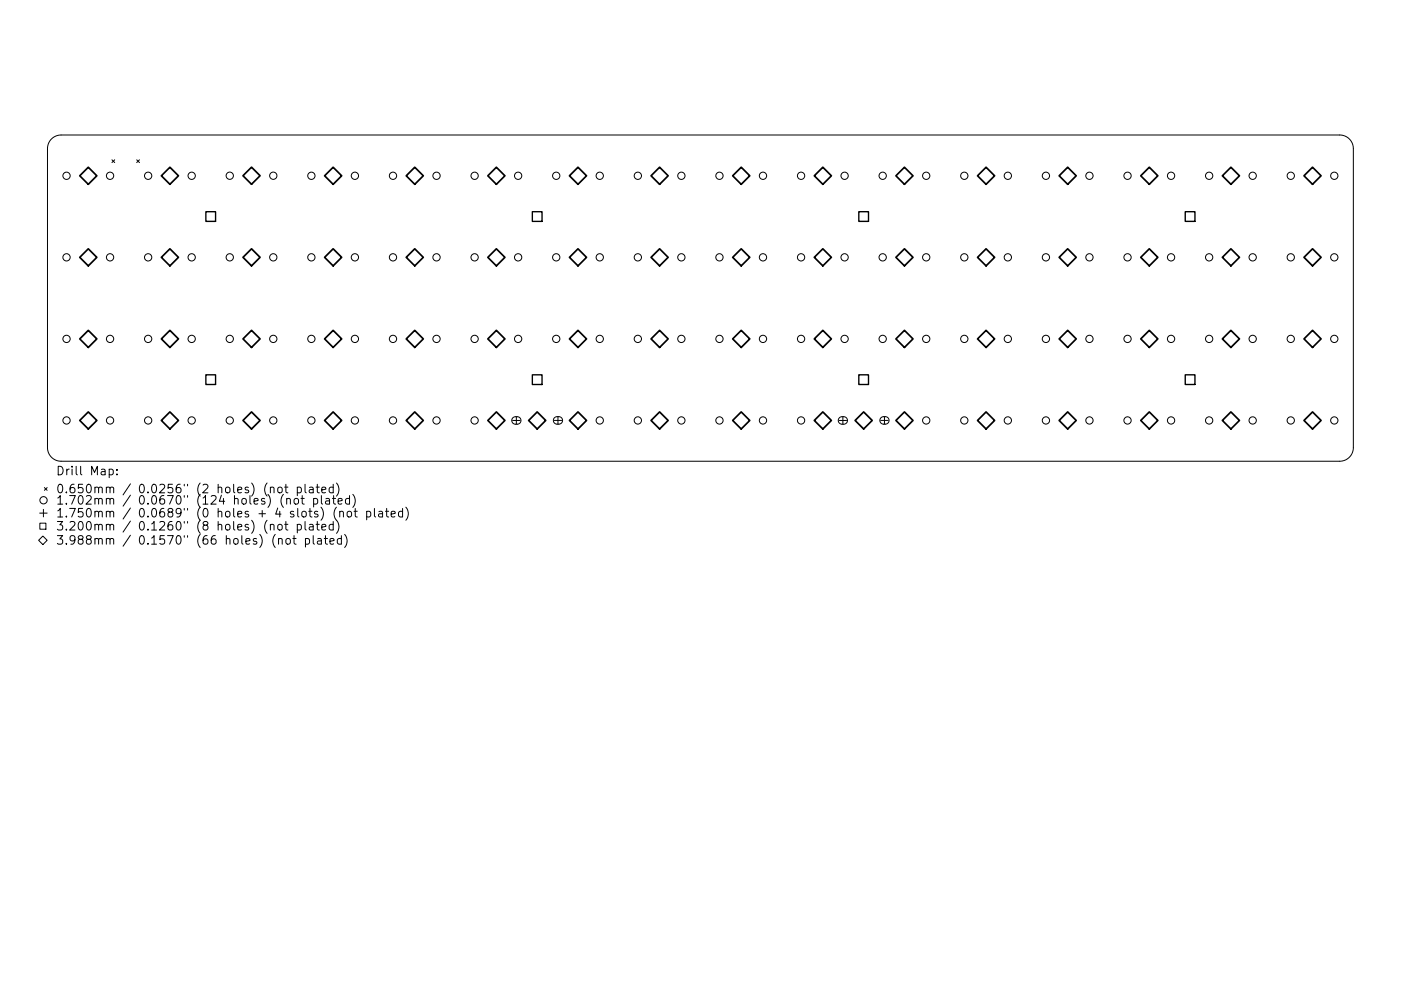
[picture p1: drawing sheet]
<svg xmlns="http://www.w3.org/2000/svg" width="297mm" height="210mm" viewBox="0 0 297 210" stroke-linecap="round" stroke-linejoin="round" font-family="sans-serif">
<defs><g id="words">
<g font-size="2.5">
<text x="11.8" y="101.4">Drill</text>
<text x="19.1" y="101.4">Map:</text>
<text x="11.8" y="105.2">0.650mm</text>
<text x="11.8" y="107.6">1.702mm</text>
<text x="29.5" y="105.2">0.0256&quot;</text>
<text x="29.5" y="107.6">0.0670&quot;</text>
<text x="41.9" y="105.2">(2</text>
<text x="41.9" y="107.6">(124</text>
<text x="46.5" y="105.2">holes)</text>
<text x="49.9" y="107.6">holes)</text>
<text x="56.5" y="105.2">(not</text>
<text x="60" y="107.6">(not</text>
<text x="63.6" y="105.2">plated)</text>
<text x="67.1" y="107.6">plated)</text>
<text x="11.8" y="110.3">1.750mm</text>
<text x="11.8" y="113.1">3.200mm</text>
<text x="29.5" y="110.3">0.0689&quot;</text>
<text x="29.5" y="113.1">0.1260&quot;</text>
<text x="41.9" y="110.3">(0</text>
<text x="41.9" y="113.1">(8</text>
<text x="46.5" y="110.3">holes</text>
<text x="46.5" y="113.1">holes)</text>
<text x="55.3" y="110.3">+</text>
<text x="56.5" y="113.1">(not</text>
<text x="59.1" y="110.3">4</text>
<text x="62.4" y="110.3">slots)</text>
<text x="63.6" y="113.1">plated)</text>
<text x="71.8" y="110.3">(not</text>
<text x="78.9" y="110.3">plated)</text>
<text x="11.8" y="116.1">3.988mm</text>
<text x="29.5" y="116.1">0.1570&quot;</text>
<text x="41.9" y="116.1">(66</text>
<text x="48.2" y="116.1">holes)</text>
<text x="58.2" y="116.1">(not</text>
<text x="65.3" y="116.1">plated)</text>
</g>
</g></defs>
<g fill="none" stroke="#000" stroke-width=".21">
<path d="M10.9 29.5a2.88 2.88 0 0 1 2.1-.9h271.1a2.88 2.88 0 0 1 2.8 2.9v63.5a2.88 2.88 0 0 1-2.8 2.9h-271.1a2.88 2.88 0 0 1-2.9-2.9v-63.5a2.88 2.88 0 0 1 .8-2zM23.7 33.9l.6 .6M24.3 33.9l-.6 .6M29 33.9l.6 .6M29.6 33.9l-.6 .6M17.1 98.9v1.6l.3 .2M108.7 89.2h1.6M108.7 88.6l.4-.2h.6a.79 .79 0 0 1 .8 .8 .79 .79 0 0 1-.8 .8h-.4a.79 .79 0 0 1-.7-.5 .79 .79 0 0 1 .1-.9zM109.5 88.4v1.6M117.5 89.2h1.6M117.6 88.6l.3-.2h.6a.79 .79 0 0 1 .8 .8 .79 .79 0 0 1-.8 .8h-.4a.79 .79 0 0 1-.7-.5 .79 .79 0 0 1 .2-.9zM118.3 88.4v1.6"/>
<path d="M177.9 89.2h1.6M178 88.6l.3-.2h.6a.79 .79 0 0 1 .8 .8 .79 .79 0 0 1-.8 .8h-.4a.79 .79 0 0 1-.7-.5 .79 .79 0 0 1 .2-.9zM178.7 88.4v1.6M186.7 89.2h1.6M186.8 88.6l.3-.2h.6a.79 .79 0 0 1 .8 .8 .79 .79 0 0 1-.8 .8h-.4a.79 .79 0 0 1-.7-.5 .79 .79 0 0 1 .2-.9zM187.5 88.4v1.6M8.2 114.6l.9-.9 .9 .9-.9 .9zM8.4 108.9h1.6M8.4 111h1.3v1.3h-1.3zM9.2 108.1v1.6M9.4 103.4l.6 .6M10 103.4l-.6 .6"/>
<path d="M22.5 103.5l.3-.1h.4l.1 1.2M22.5 105.9l.3-.2 .4 .1 .1 1.2M22.5 108.6l.3-.1 .4 .1 .1 1.1M22.5 111.4l.3-.2 .4 .1 .1 1.2M22.5 114.4l.3-.2 .4 .1 .1 1.2M23.3 103.6l.3-.2h.4l.1 1.2M23.3 106l.3-.3 .4 .1 .1 1.2M23.3 108.7l.3-.2 .4 .1 .1 1.1M23.3 111.5l.3-.3 .4 .1 .1 1.2M23.3 114.5l.3-.3 .4 .1 .1 1.2M27.7 102.7l-1.6 2.3M27.7 105.1l-1.6 2.3"/>
<path d="M27.7 107.8l-1.6 2.3M27.7 110.6l-1.6 2.3M27.7 113.6l-1.6 2.3M39.1 102.7v.4M39.1 105.1v.4M39.1 107.9v.3M39.1 110.6v.4M39.1 113.6v.4M39.8 102.7v.4M39.8 105.1v.4M39.8 107.9v.3M39.8 110.6v.4"/>
<path d="M39.8 113.6v.4M62.3 108.6l-.5-.1-.2 .2 .1 .3 .6 .2v.4h-.7M71.3 107.6a2.08 2.08 0 0 0 0 2.8M77.7 108.6l.6-.1 .3 .3v.5l-.2 .3h-.7M77.7 108.5v1.8"/>
<circle cx="14.1" cy="37.3" r=".77"/>
<circle cx="23.3" cy="37.3" r=".77"/>
<circle cx="31.4" cy="37.3" r=".77"/>
<circle cx="40.6" cy="37.3" r=".77"/>
<circle cx="48.7" cy="37.3" r=".77"/>
<circle cx="57.9" cy="37.3" r=".77"/>
<circle cx="66" cy="37.3" r=".77"/>
<circle cx="75.2" cy="37.3" r=".77"/>
<circle cx="83.3" cy="37.3" r=".77"/>
<circle cx="92.6" cy="37.3" r=".77"/>
<circle cx="100.6" cy="37.3" r=".77"/>
<circle cx="109.9" cy="37.3" r=".77"/>
<circle cx="117.9" cy="37.3" r=".77"/>
<circle cx="127.2" cy="37.3" r=".77"/>
<circle cx="135.2" cy="37.3" r=".77"/>
<circle cx="144.5" cy="37.3" r=".77"/>
<circle cx="152.5" cy="37.3" r=".77"/>
<circle cx="161.8" cy="37.3" r=".77"/>
<circle cx="169.8" cy="37.3" r=".77"/>
<circle cx="179.1" cy="37.3" r=".77"/>
<circle cx="187.1" cy="37.3" r=".77"/>
<circle cx="196.4" cy="37.3" r=".77"/>
<circle cx="204.5" cy="37.3" r=".77"/>
<circle cx="213.7" cy="37.3" r=".77"/>
<circle cx="221.8" cy="37.3" r=".77"/>
<circle cx="231" cy="37.3" r=".77"/>
<circle cx="239.1" cy="37.3" r=".77"/>
<circle cx="248.3" cy="37.3" r=".77"/>
<circle cx="256.4" cy="37.3" r=".77"/>
<circle cx="265.6" cy="37.3" r=".77"/>
<circle cx="273.7" cy="37.3" r=".77"/>
<circle cx="282.9" cy="37.3" r=".77"/>
<circle cx="14.1" cy="54.6" r=".77"/>
<circle cx="23.3" cy="54.6" r=".77"/>
<circle cx="31.4" cy="54.6" r=".77"/>
<circle cx="40.6" cy="54.6" r=".77"/>
<circle cx="48.7" cy="54.6" r=".77"/>
<circle cx="57.9" cy="54.6" r=".77"/>
<circle cx="66" cy="54.6" r=".77"/>
<circle cx="75.2" cy="54.6" r=".77"/>
<circle cx="83.3" cy="54.6" r=".77"/>
<circle cx="92.6" cy="54.6" r=".77"/>
<circle cx="100.6" cy="54.6" r=".77"/>
<circle cx="109.9" cy="54.6" r=".77"/>
<circle cx="117.9" cy="54.6" r=".77"/>
<circle cx="127.2" cy="54.6" r=".77"/>
<circle cx="135.2" cy="54.6" r=".77"/>
<circle cx="144.5" cy="54.6" r=".77"/>
<circle cx="152.5" cy="54.6" r=".77"/>
<circle cx="161.8" cy="54.6" r=".77"/>
<circle cx="169.8" cy="54.6" r=".77"/>
<circle cx="179.1" cy="54.6" r=".77"/>
<circle cx="187.1" cy="54.6" r=".77"/>
<circle cx="196.4" cy="54.6" r=".77"/>
<circle cx="204.5" cy="54.6" r=".77"/>
<circle cx="213.7" cy="54.6" r=".77"/>
<circle cx="221.8" cy="54.6" r=".77"/>
<circle cx="231" cy="54.6" r=".77"/>
<circle cx="239.1" cy="54.6" r=".77"/>
<circle cx="248.3" cy="54.6" r=".77"/>
<circle cx="256.4" cy="54.6" r=".77"/>
<circle cx="265.6" cy="54.6" r=".77"/>
<circle cx="273.7" cy="54.6" r=".77"/>
<circle cx="282.9" cy="54.6" r=".77"/>
<circle cx="14.1" cy="71.9" r=".77"/>
<circle cx="23.3" cy="71.9" r=".77"/>
<circle cx="31.4" cy="71.9" r=".77"/>
<circle cx="40.6" cy="71.9" r=".77"/>
<circle cx="48.7" cy="71.9" r=".77"/>
<circle cx="57.9" cy="71.9" r=".77"/>
<circle cx="66" cy="71.9" r=".77"/>
<circle cx="75.2" cy="71.9" r=".77"/>
<circle cx="83.3" cy="71.9" r=".77"/>
<circle cx="92.6" cy="71.9" r=".77"/>
<circle cx="100.6" cy="71.9" r=".77"/>
<circle cx="109.9" cy="71.9" r=".77"/>
<circle cx="117.9" cy="71.9" r=".77"/>
<circle cx="127.2" cy="71.9" r=".77"/>
<circle cx="135.2" cy="71.9" r=".77"/>
<circle cx="144.5" cy="71.9" r=".77"/>
<circle cx="152.5" cy="71.9" r=".77"/>
<circle cx="161.8" cy="71.9" r=".77"/>
<circle cx="169.8" cy="71.9" r=".77"/>
<circle cx="179.1" cy="71.9" r=".77"/>
<circle cx="187.1" cy="71.9" r=".77"/>
<circle cx="196.4" cy="71.9" r=".77"/>
<circle cx="204.5" cy="71.9" r=".77"/>
<circle cx="213.7" cy="71.9" r=".77"/>
<circle cx="221.8" cy="71.9" r=".77"/>
<circle cx="231" cy="71.9" r=".77"/>
<circle cx="239.1" cy="71.9" r=".77"/>
<circle cx="248.3" cy="71.9" r=".77"/>
<circle cx="256.4" cy="71.9" r=".77"/>
<circle cx="265.6" cy="71.9" r=".77"/>
<circle cx="273.7" cy="71.9" r=".77"/>
<circle cx="282.9" cy="71.9" r=".77"/>
<circle cx="14.1" cy="89.2" r=".77"/>
<circle cx="23.3" cy="89.2" r=".77"/>
<circle cx="31.4" cy="89.2" r=".77"/>
<circle cx="40.6" cy="89.2" r=".77"/>
<circle cx="48.7" cy="89.2" r=".77"/>
<circle cx="57.9" cy="89.2" r=".77"/>
<circle cx="66" cy="89.2" r=".77"/>
<circle cx="75.2" cy="89.2" r=".77"/>
<circle cx="83.3" cy="89.2" r=".77"/>
<circle cx="92.6" cy="89.2" r=".77"/>
<circle cx="100.6" cy="89.2" r=".77"/>
<circle cx="127.2" cy="89.2" r=".77"/>
<circle cx="135.2" cy="89.2" r=".77"/>
<circle cx="144.5" cy="89.2" r=".77"/>
<circle cx="152.5" cy="89.2" r=".77"/>
<circle cx="161.8" cy="89.2" r=".77"/>
<circle cx="169.8" cy="89.2" r=".77"/>
<circle cx="196.4" cy="89.2" r=".77"/>
<circle cx="204.5" cy="89.2" r=".77"/>
<circle cx="213.7" cy="89.2" r=".77"/>
<circle cx="221.8" cy="89.2" r=".77"/>
<circle cx="231" cy="89.2" r=".77"/>
<circle cx="239.1" cy="89.2" r=".77"/>
<circle cx="248.3" cy="89.2" r=".77"/>
<circle cx="256.4" cy="89.2" r=".77"/>
<circle cx="265.6" cy="89.2" r=".77"/>
<circle cx="273.7" cy="89.2" r=".77"/>
<circle cx="282.9" cy="89.2" r=".77"/>
<circle cx="9.2" cy="106.1" r=".77"/>
</g>
<path d="M43.6 44.9h2.1v2.1h-2.1zM112.9 44.9h2v2.1h-2zM182.1 44.9h2v2.1h-2zM251.3 44.9h2v2.1h-2zM43.6 79.5h2.1v2.1h-2.1zM112.9 79.5h2v2.1h-2zM182.1 79.5h2v2.1h-2zM251.3 79.5h2v2.1h-2z" fill="none" stroke="#000" stroke-width=".29"/>
<g fill="none" stroke="#000" stroke-width=".36">
<path d="M16.9 37.3l1.8-1.8 1.8 1.8-1.8 1.8zM34.2 37.3l1.8-1.8 1.8 1.8-1.8 1.8zM53.3 35.5l1.8 1.8-1.8 1.8-1.8-1.8zM68.8 37.3l1.8-1.8 1.8 1.8-1.8 1.8zM87.9 35.5l1.8 1.8-1.8 1.8-1.8-1.8zM103.4 37.3l1.8-1.8 1.9 1.8-1.9 1.8zM120.7 37.3l1.8-1.8 1.9 1.8-1.9 1.8zM138 37.3l1.8-1.8 1.9 1.8-1.9 1.8zM155.3 37.3l1.9-1.8 1.8 1.8-1.8 1.8zM172.6 37.3l1.9-1.8 1.8 1.8-1.8 1.8zM190 37.3l1.8-1.8 1.8 1.8-1.8 1.8zM207.3 37.3l1.8-1.8 1.8 1.8-1.8 1.8z"/>
<path d="M226.4 35.5l1.8 1.8-1.8 1.8-1.8-1.8zM241.9 37.3l1.8-1.8 1.8 1.8-1.8 1.8zM259.2 37.3l1.8-1.8 1.8 1.8-1.8 1.8zM276.5 37.3l1.8-1.8 1.8 1.8-1.8 1.8zM18.7 52.8l1.8 1.8-1.8 1.8-1.8-1.8zM34.2 54.6l1.8-1.8 1.8 1.8-1.8 1.8zM53.3 52.8l1.8 1.8-1.8 1.8-1.8-1.8zM68.8 54.6l1.8-1.8 1.8 1.8-1.8 1.8zM87.9 52.8l1.8 1.8-1.8 1.8-1.8-1.8zM103.4 54.6l1.8-1.8 1.9 1.8-1.9 1.8zM122.5 52.8l1.9 1.8-1.9 1.8-1.8-1.8zM138 54.6l1.8-1.8 1.9 1.8-1.9 1.8z"/>
<path d="M157.2 52.8l1.8 1.8-1.8 1.8-1.9-1.8zM172.6 54.6l1.9-1.8 1.8 1.8-1.8 1.8zM191.8 52.8l1.8 1.8-1.8 1.8-1.8-1.8zM209.1 52.8l1.8 1.8-1.8 1.8-1.8-1.8zM226.4 52.8l1.8 1.8-1.8 1.8-1.8-1.8zM241.9 54.6l1.8-1.8 1.8 1.8-1.8 1.8zM261 52.8l1.8 1.8-1.8 1.8-1.8-1.8zM278.3 52.8l1.8 1.8-1.8 1.8-1.8-1.8zM16.9 71.9l1.8-1.8 1.8 1.8-1.8 1.8zM34.2 71.9l1.8-1.8 1.8 1.8-1.8 1.8zM51.5 71.9l1.8-1.8 1.8 1.8-1.8 1.8zM68.8 71.9l1.8-1.8 1.8 1.8-1.8 1.8z"/>
<path d="M86.1 71.9l1.8-1.8 1.8 1.8-1.8 1.8zM103.4 71.9l1.8-1.8 1.9 1.8-1.9 1.8zM120.7 71.9l1.8-1.8 1.9 1.8-1.9 1.8zM138 71.9l1.8-1.8 1.9 1.8-1.9 1.8zM155.3 71.9l1.9-1.8 1.8 1.8-1.8 1.8zM172.6 71.9l1.9-1.8 1.8 1.8-1.8 1.8zM190 71.9l1.8-1.8 1.8 1.8-1.8 1.8zM207.3 71.9l1.8-1.8 1.8 1.8-1.8 1.8zM224.6 71.9l1.8-1.8 1.8 1.8-1.8 1.8zM241.9 71.9l1.8-1.8 1.8 1.8-1.8 1.8zM259.2 71.9l1.8-1.8 1.8 1.8-1.8 1.8zM276.5 71.9l1.8-1.8 1.8 1.8-1.8 1.8z"/>
<path d="M18.7 87.4l1.8 1.8-1.8 1.8-1.8-1.8zM36 87.4l1.8 1.8-1.8 1.8-1.8-1.8zM53.3 87.4l1.8 1.8-1.8 1.8-1.8-1.8zM70.6 87.4l1.8 1.8-1.8 1.8-1.8-1.8zM87.9 87.4l1.8 1.8-1.8 1.8-1.8-1.8zM105.2 87.4l1.9 1.8-1.9 1.8-1.8-1.8zM113.9 87.4l1.8 1.8-1.8 1.8-1.8-1.8zM122.5 87.4l1.9 1.8-1.9 1.8-1.8-1.8zM139.8 87.4l1.9 1.8-1.9 1.8-1.8-1.8zM157.2 87.4l1.8 1.8-1.8 1.8-1.9-1.8zM172.6 89.2l1.9-1.8 1.8 1.8-1.8 1.8zM183.1 87.4l1.8 1.8-1.8 1.8-1.8-1.8z"/>
<path d="M191.8 87.4l1.8 1.8-1.8 1.8-1.8-1.8zM209.1 87.4l1.8 1.8-1.8 1.8-1.8-1.8zM226.4 87.4l1.8 1.8-1.8 1.8-1.8-1.8zM241.9 89.2l1.8-1.8 1.8 1.8-1.8 1.8zM261 87.4l1.8 1.8-1.8 1.8-1.8-1.8zM278.3 87.4l1.8 1.8-1.8 1.8-1.8-1.8z"/>
</g>
<use href="#words"/>
</svg>
